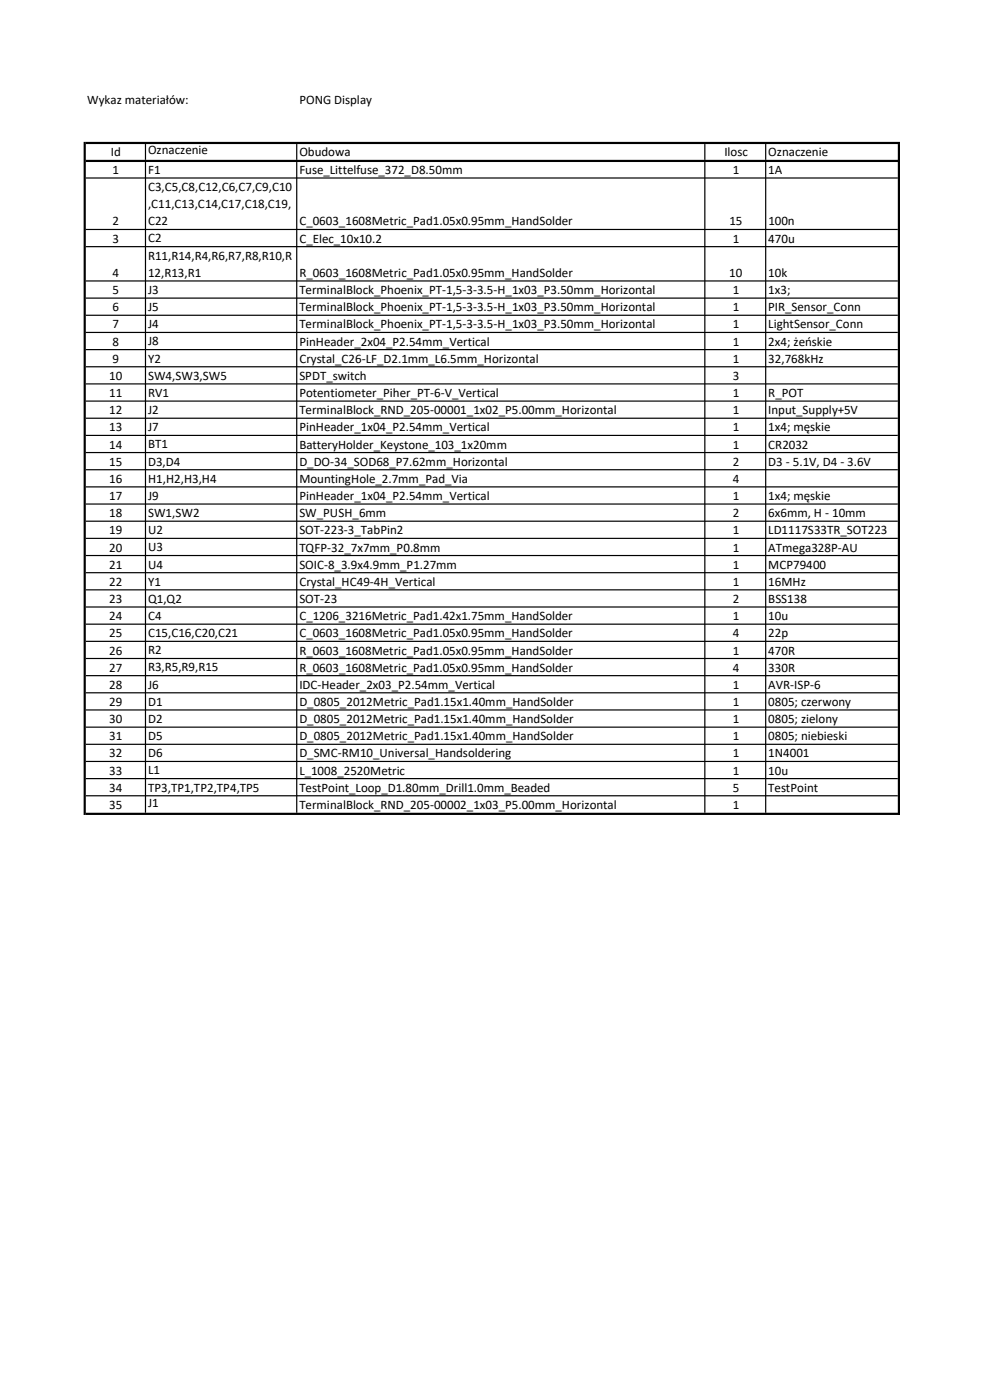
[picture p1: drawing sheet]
<svg xmlns="http://www.w3.org/2000/svg" width="210mm" height="297mm" viewBox="0 0 210 297" stroke-linecap="round" stroke-linejoin="round" font-family="sans-serif">
<defs><g id="words">
<g font-size="2.8">
<text x="18.5" y="22">Wykaz materiałów:</text>
<text x="63.5" y="22">PONG Display</text>
<text x="23.5" y="33">Id</text>
<text x="31.4" y="32.7">Oznaczenie</text>
<text x="63.5" y="33">Obudowa</text>
<text x="153.7" y="33">Ilosc</text>
<text x="163" y="33">Oznaczenie</text>
<text x="23.9" y="36.9">1</text>
<text x="31.4" y="36.9">F1</text>
<text x="31.4" y="40.5">C3,C5,C8,C12,C6,C7,C9,C10</text>
<text x="63.5" y="36.9">Fuse_Littelfuse_372_D8.50mm</text>
<text x="155.4" y="36.9">1</text>
<text x="163" y="36.9">1A</text>
<text x="23.9" y="47.8">2</text>
<text x="31.4" y="44.2">,C11,C13,C14,C17,C18,C19,</text>
<text x="31.4" y="47.8">C22</text>
<text x="63.5" y="47.8">C_0603_1608Metric_Pad1.05x0.95mm_HandSolder</text>
<text x="154.7" y="47.8">15</text>
<text x="163" y="47.8">100n</text>
<text x="23.9" y="51.5">3</text>
<text x="31.4" y="51.4">C2</text>
<text x="63.5" y="51.5">C_Elec_10x10.2</text>
<text x="155.4" y="51.5">1</text>
<text x="163" y="51.5">470u</text>
<text x="23.9" y="58.8">4</text>
<text x="31.4" y="55.1">R11,R14,R4,R6,R7,R8,R10,R</text>
<text x="31.4" y="58.7">12,R13,R1</text>
<text x="63.5" y="58.8">R_0603_1608Metric_Pad1.05x0.95mm_HandSolder</text>
<text x="154.7" y="58.8">10</text>
<text x="163" y="58.8">10k</text>
<text x="23.9" y="62.4">5</text>
<text x="31.4" y="62.4">J3</text>
<text x="31.4" y="66">J5</text>
<text x="63.5" y="62.4">TerminalBlock_Phoenix_PT-1,5-3-3.5-H_1x03_P3.50mm_Horizontal</text>
<text x="155.4" y="62.4">1</text>
<text x="163" y="62.4">1x3;</text>
<text x="23.9" y="66">6</text>
<text x="23.9" y="69.7">7</text>
<text x="31.4" y="69.6">J4</text>
<text x="63.5" y="66">TerminalBlock_Phoenix_PT-1,5-3-3.5-H_1x03_P3.50mm_Horizontal</text>
<text x="63.5" y="69.7">TerminalBlock_Phoenix_PT-1,5-3-3.5-H_1x03_P3.50mm_Horizontal</text>
<text x="155.4" y="66">1</text>
<text x="155.4" y="69.7">1</text>
<text x="163" y="66">PIR_Sensor_Conn</text>
<text x="163" y="69.7">LightSensor_Conn</text>
<text x="23.9" y="73.3">8</text>
<text x="23.9" y="77">9</text>
<text x="31.4" y="73.3">J8</text>
<text x="31.4" y="76.9">Y2</text>
<text x="63.5" y="73.3">PinHeader_2x04_P2.54mm_Vertical</text>
<text x="63.5" y="77">Crystal_C26-LF_D2.1mm_L6.5mm_Horizontal</text>
<text x="155.4" y="73.3">1</text>
<text x="155.4" y="77">1</text>
<text x="163" y="73.3">2x4; żeńskie</text>
<text x="163" y="77">32,768kHz</text>
<text x="23.2" y="80.6">10</text>
<text x="31.4" y="80.6">SW4,SW3,SW5</text>
<text x="63.5" y="80.6">SPDT_switch</text>
<text x="155.4" y="80.6">3</text>
<text x="23.2" y="84.2">11</text>
<text x="23.2" y="87.9">12</text>
<text x="31.4" y="84.2">RV1</text>
<text x="31.4" y="87.8">J2</text>
<text x="63.5" y="84.2">Potentiometer_Piher_PT-6-V_Vertical</text>
<text x="63.5" y="87.9">TerminalBlock_RND_205-00001_1x02_P5.00mm_Horizontal</text>
<text x="155.4" y="84.2">1</text>
<text x="155.4" y="87.9">1</text>
<text x="163" y="84.2">R_POT</text>
<text x="163" y="87.9">Input_Supply+5V</text>
<text x="23.2" y="91.5">13</text>
<text x="23.2" y="95.2">14</text>
<text x="31.4" y="91.5">J7</text>
<text x="31.4" y="95.1">BT1</text>
<text x="63.5" y="91.5">PinHeader_1x04_P2.54mm_Vertical</text>
<text x="63.5" y="95.2">BatteryHolder_Keystone_103_1x20mm</text>
<text x="155.4" y="91.5">1</text>
<text x="155.4" y="95.2">1</text>
<text x="163" y="91.5">1x4; męskie</text>
<text x="163" y="95.2">CR2032</text>
<text x="23.2" y="98.8">15</text>
<text x="31.4" y="98.8">D3,D4</text>
<text x="63.5" y="98.8">D_DO-34_SOD68_P7.62mm_Horizontal</text>
<text x="155.4" y="98.8">2</text>
<text x="163" y="98.8">D3 - 5.1V, D4 - 3.6V</text>
<text x="23.2" y="102.4">16</text>
<text x="23.2" y="106.1">17</text>
<text x="31.4" y="102.4">H1,H2,H3,H4</text>
<text x="31.4" y="106">J9</text>
<text x="63.5" y="102.4">MountingHole_2.7mm_Pad_Via</text>
<text x="63.5" y="106.1">PinHeader_1x04_P2.54mm_Vertical</text>
<text x="155.4" y="102.4">4</text>
<text x="155.4" y="106.1">1</text>
<text x="163" y="106.1">1x4; męskie</text>
<text x="23.2" y="109.7">18</text>
<text x="23.2" y="113.4">19</text>
<text x="31.4" y="109.7">SW1,SW2</text>
<text x="31.4" y="113.3">U2</text>
<text x="63.5" y="109.7">SW_PUSH_6mm</text>
<text x="63.5" y="113.4">SOT-223-3_TabPin2</text>
<text x="155.4" y="109.7">2</text>
<text x="155.4" y="113.4">1</text>
<text x="163" y="109.7">6x6mm, H - 10mm</text>
<text x="163" y="113.4">LD1117S33TR_SOT223</text>
<text x="23.2" y="117">20</text>
<text x="31.4" y="117">U3</text>
<text x="63.5" y="117">TQFP-32_7x7mm_P0.8mm</text>
<text x="155.4" y="117">1</text>
<text x="163" y="117">ATmega328P-AU</text>
<text x="23.2" y="120.7">21</text>
<text x="23.2" y="124.3">22</text>
<text x="31.4" y="120.6">U4</text>
<text x="31.4" y="124.2">Y1</text>
<text x="63.5" y="120.7">SOIC-8_3.9x4.9mm_P1.27mm</text>
<text x="63.5" y="124.3">Crystal_HC49-4H_Vertical</text>
<text x="155.4" y="120.7">1</text>
<text x="155.4" y="124.3">1</text>
<text x="163" y="120.7">MCP79400</text>
<text x="163" y="124.3">16MHz</text>
<text x="23.2" y="127.9">23</text>
<text x="23.2" y="131.6">24</text>
<text x="31.4" y="127.9">Q1,Q2</text>
<text x="31.4" y="131.5">C4</text>
<text x="63.5" y="127.9">SOT-23</text>
<text x="63.5" y="131.6">C_1206_3216Metric_Pad1.42x1.75mm_HandSolder</text>
<text x="155.4" y="127.9">2</text>
<text x="155.4" y="131.6">1</text>
<text x="163" y="127.9">BSS138</text>
<text x="163" y="131.6">10u</text>
<text x="23.2" y="135.2">25</text>
<text x="31.4" y="135.2">C15,C16,C20,C21</text>
<text x="63.5" y="135.2">C_0603_1608Metric_Pad1.05x0.95mm_HandSolder</text>
<text x="155.4" y="135.2">4</text>
<text x="163" y="135.2">22p</text>
<text x="23.2" y="138.9">26</text>
<text x="23.2" y="142.5">27</text>
<text x="31.4" y="138.8">R2</text>
<text x="31.4" y="142.5">R3,R5,R9,R15</text>
<text x="63.5" y="138.9">R_0603_1608Metric_Pad1.05x0.95mm_HandSolder</text>
<text x="63.5" y="142.5">R_0603_1608Metric_Pad1.05x0.95mm_HandSolder</text>
<text x="155.4" y="138.9">1</text>
<text x="155.4" y="142.5">4</text>
<text x="163" y="138.9">470R</text>
<text x="163" y="142.5">330R</text>
<text x="23.2" y="146.1">28</text>
<text x="23.2" y="149.8">29</text>
<text x="31.4" y="146.1">J6</text>
<text x="31.4" y="149.7">D1</text>
<text x="63.5" y="146.1">IDC-Header_2x03_P2.54mm_Vertical</text>
<text x="63.5" y="149.8">D_0805_2012Metric_Pad1.15x1.40mm_HandSolder</text>
<text x="155.4" y="146.1">1</text>
<text x="155.4" y="149.8">1</text>
<text x="163" y="146.1">AVR-ISP-6</text>
<text x="163" y="149.8">0805; czerwony</text>
<text x="23.2" y="153.4">30</text>
<text x="31.4" y="153.4">D2</text>
<text x="63.5" y="153.4">D_0805_2012Metric_Pad1.15x1.40mm_HandSolder</text>
<text x="155.4" y="153.4">1</text>
<text x="163" y="153.4">0805; zielony</text>
<text x="23.2" y="157.1">31</text>
<text x="23.2" y="160.7">32</text>
<text x="31.4" y="157">D5</text>
<text x="31.4" y="160.7">D6</text>
<text x="63.5" y="157.1">D_0805_2012Metric_Pad1.15x1.40mm_HandSolder</text>
<text x="63.5" y="160.7">D_SMC-RM10_Universal_Handsoldering</text>
<text x="155.4" y="157.1">1</text>
<text x="155.4" y="160.7">1</text>
<text x="163" y="157.1">0805; niebieski</text>
<text x="163" y="160.7">1N4001</text>
<text x="23.2" y="164.3">33</text>
<text x="23.2" y="168">34</text>
<text x="31.4" y="164.3">L1</text>
<text x="31.4" y="167.9">TP3,TP1,TP2,TP4,TP5</text>
<text x="63.5" y="164.3">L_1008_2520Metric</text>
<text x="63.5" y="168">TestPoint_Loop_D1.80mm_Drill1.0mm_Beaded</text>
<text x="155.4" y="164.3">1</text>
<text x="155.4" y="168">5</text>
<text x="163" y="164.3">10u</text>
<text x="163" y="168">TestPoint</text>
<text x="23.2" y="171.5">35</text>
<text x="31.4" y="171.2">J1</text>
<text x="63.5" y="171.5">TerminalBlock_RND_205-00002_1x03_P5.00mm_Horizontal</text>
<text x="155.4" y="171.5">1</text>
</g>
</g></defs>
<g fill="#000">
<path d="M18.2 30.1h172.7v.5h-172.7zM18.2 33.9h172.7v.5h-172.7zM18.2 37.6h172.3v.3h-172.3zM18.2 48.6h172.3v.2h-172.3zM18.2 52.2h172.3v.3h-172.3zM18.2 59.5h172.3v.2h-172.3zM18.2 63.1h172.3v.3h-172.3zM18.2 66.8h172.3v.2h-172.3zM18.2 70.4h172.3v.3h-172.3zM18.2 74h172.3v.3h-172.3zM18.2 77.7h172.3v.2h-172.3zM18.2 81.3h172.3v.3h-172.3zM18.2 85h172.3v.2h-172.3zM18.2 88.6h172.3v.3h-172.3zM18.2 92.2h172.3v.3h-172.3zM18.2 95.9h172.3v.2h-172.3zM18.2 99.5h172.3v.3h-172.3zM18.2 103.2h172.3v.2h-172.3zM18.2 106.8h172.3v.3h-172.3zM18.2 110.4h172.3v.3h-172.3zM18.2 114.1h172.3v.2h-172.3zM18.2 117.7h172.3v.3h-172.3zM18.2 121.4h172.3v.2h-172.3zM18.2 125h172.3v.3h-172.3zM18.2 128.7h172.3v.2h-172.3zM18.2 132.3h172.3v.2h-172.3zM18.2 135.9h172.3v.3h-172.3zM18.2 139.6h172.3v.2h-172.3zM18.2 143.2h172.3v.3h-172.3zM18.2 146.9h172.3v.2h-172.3zM18.2 150.5h172.3v.2h-172.3zM18.2 154.1h172.3v.3h-172.3zM18.2 157.8h172.3v.2h-172.3zM18.2 161.4h172.3v.3h-172.3zM18.2 165.1h172.3v.2h-172.3zM18.2 168.7h172.3v.3h-172.3zM18.2 172.4h172.7v.5h-172.7z" fill-rule="evenodd"/>
<path d="M30.7 30.6h.3v3.3h-.3zM62.8 30.6h.3v3.3h-.3zM149.4 30.6h.2v3.3h-.2zM162.3 30.6h.3v3.3h-.3zM17.7 30.1h.5v142.8h-.5zM30.7 34.4h.3v138h-.3zM62.8 34.4h.3v138h-.3zM149.4 34.4h.2v138h-.2zM162.3 34.4h.3v138h-.3zM190.5 30.6h.4v142.3h-.4z" fill-rule="evenodd"/>
</g>
<use href="#words"/>
</svg>
